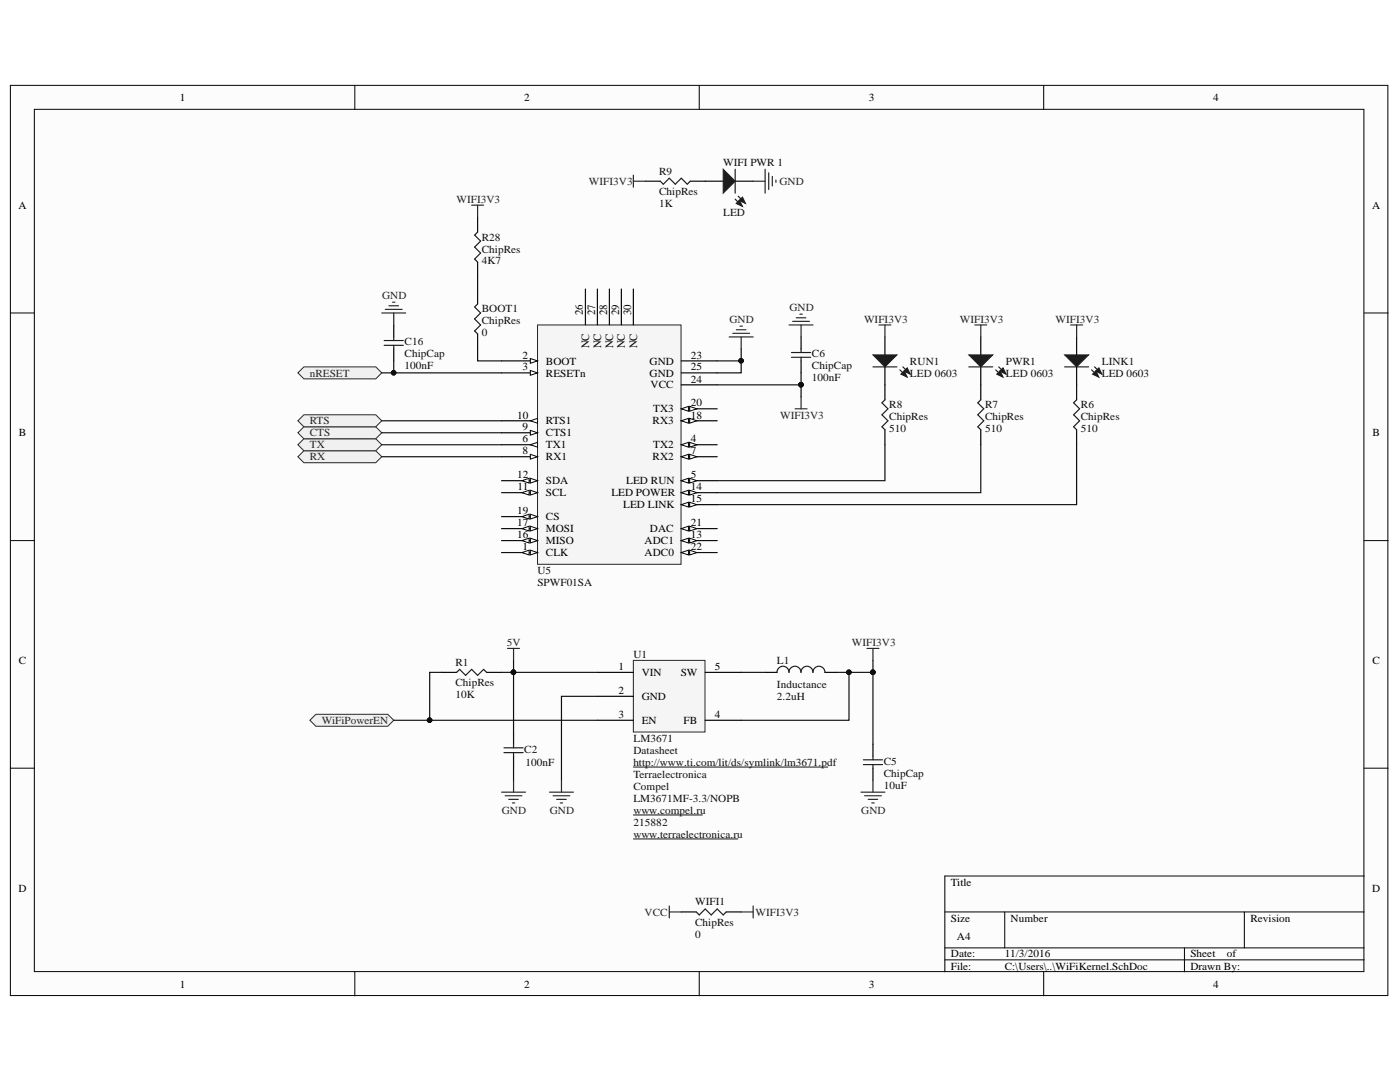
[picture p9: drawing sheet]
<svg xmlns="http://www.w3.org/2000/svg" width="279mm" height="216mm" viewBox="0 0 279 216" stroke-linecap="round" stroke-linejoin="round" font-family="sans-serif">
<defs><g id="words">
<g font-size="2.2">
<text x="35.9" y="20.2">1</text>
<text x="104.6" y="20.2">2</text>
<text x="173.4" y="20.2">3</text>
<text x="242.1" y="20.2">4</text>
<text x="3.7" y="41.7">A</text>
<text x="273.9" y="41.7">A</text>
<text x="116.3" y="62.9" transform="rotate(-90 116.3 62.9)">26</text>
<text x="118.8" y="62.9" transform="rotate(-90 118.8 62.9)">27</text>
<text x="121.2" y="62.9" transform="rotate(-90 121.2 62.9)">28</text>
<text x="123.5" y="62.9" transform="rotate(-90 123.5 62.9)">29</text>
<text x="126" y="62.9" transform="rotate(-90 126 62.9)">30</text>
<text x="104.3" y="71.5">2</text>
<text x="117.6" y="69.5" transform="rotate(-90 117.6 69.5)">NC</text>
<text x="119.9" y="69.5" transform="rotate(-90 119.9 69.5)">NC</text>
<text x="122.4" y="69.5" transform="rotate(-90 122.4 69.5)">NC</text>
<text x="124.7" y="69.5" transform="rotate(-90 124.7 69.5)">NC</text>
<text x="127.1" y="69.5" transform="rotate(-90 127.1 69.5)">NC</text>
<text x="137.9" y="71.5">23</text>
<text x="104.3" y="73.9">3</text>
<text x="108.9" y="72.7">BOOT</text>
<text x="108.9" y="75.1">RESETn</text>
<text x="129.6" y="72.7">GND</text>
<text x="129.6" y="75.1">GND</text>
<text x="129.8" y="77.5">VCC</text>
<text x="137.9" y="76.3">24</text>
<text x="137.9" y="73.9">25</text>
<text x="103.2" y="83.5">10</text>
<text x="130.3" y="82.3">TX3</text>
<text x="137.9" y="83.5">18</text>
<text x="137.9" y="81.1">20</text>
<text x="3.8" y="87.1">B</text>
<text x="104.3" y="88.3">6</text>
<text x="104.3" y="85.9">9</text>
<text x="108.9" y="89.5">TX1</text>
<text x="108.9" y="87.1">CTS1</text>
<text x="108.9" y="84.7">RTS1</text>
<text x="130.2" y="84.7">RX3</text>
<text x="130.3" y="89.5">TX2</text>
<text x="137.9" y="88.3">4</text>
<text x="273.9" y="87.1">B</text>
<text x="103.2" y="95.4">12</text>
<text x="104.3" y="90.7">8</text>
<text x="108.9" y="91.8">RX1</text>
<text x="130.2" y="91.8">RX2</text>
<text x="137.9" y="95.4">5</text>
<text x="137.9" y="90.7">7</text>
<text x="103.3" y="97.8">11</text>
<text x="108.9" y="99">SCL</text>
<text x="108.9" y="96.6">SDA</text>
<text x="122" y="99">LED POWER</text>
<text x="124.4" y="101.4">LED LINK</text>
<text x="125" y="96.6">LED RUN</text>
<text x="137.9" y="97.8">14</text>
<text x="137.9" y="100.2">15</text>
<text x="103.2" y="107.4">16</text>
<text x="103.2" y="105">17</text>
<text x="103.2" y="102.6">19</text>
<text x="108.9" y="106.2">MOSI</text>
<text x="108.9" y="103.8">CS</text>
<text x="129.7" y="106.2">DAC</text>
<text x="137.9" y="107.4">13</text>
<text x="137.9" y="105">21</text>
<text x="104.3" y="109.8">1</text>
<text x="108.9" y="111">CLK</text>
<text x="108.9" y="108.6">MISO</text>
<text x="128.7" y="108.6">ADC1</text>
<text x="128.7" y="111">ADC0</text>
<text x="137.9" y="109.8">22</text>
<text x="3.8" y="132.5">C</text>
<text x="123.4" y="133.7">1</text>
<text x="128.1" y="134.9">VIN</text>
<text x="135.8" y="134.9">SW</text>
<text x="142.7" y="133.7">5</text>
<text x="273.9" y="132.5">C</text>
<text x="123.4" y="138.5">2</text>
<text x="123.4" y="143.3">3</text>
<text x="128.1" y="139.7">GND</text>
<text x="142.7" y="143.3">4</text>
<text x="128.1" y="144.4">EN</text>
<text x="136.4" y="144.4">FB</text>
<text x="3.7" y="177.9">D</text>
<text x="189.8" y="176.7">Title</text>
<text x="273.9" y="177.9">D</text>
<text x="189.8" y="183.9">Size</text>
<text x="201.7" y="183.9">Number</text>
<text x="249.5" y="183.9">Revision</text>
<text x="189.8" y="191">Date:</text>
<text x="191" y="187.5">A4</text>
<text x="200.5" y="191">11/3/2016</text>
<text x="237.6" y="191">Sheet</text>
<text x="244.9" y="191">of</text>
<text x="35.9" y="197.1">1</text>
<text x="104.6" y="197.1">2</text>
<text x="173.4" y="197.1">3</text>
<text x="189.8" y="193.5">File:</text>
<text x="200.5" y="193.5">C:\Users\..\WiFiKernel.SchDoc</text>
<text x="237.6" y="193.5">Drawn By:</text>
<text x="242.1" y="197.1">4</text>
</g>
<g font-size="2.2" fill="#0e0e0e">
<text x="131.5" y="34.8">R9</text>
<text x="144.3" y="33.1">WIFI PWR 1</text>
<text x="131.5" y="41.3">1K</text>
<text x="131.5" y="38.9">ChipRes</text>
<text x="96.1" y="48">R28</text>
<text x="144.3" y="43.1">LED</text>
<text x="96.1" y="52.8">4K7</text>
<text x="96.1" y="50.4">ChipRes</text>
<text x="96.1" y="62.3">BOOT1</text>
<text x="96.1" y="64.7">ChipRes</text>
<text x="80.7" y="68.9">C16</text>
<text x="80.7" y="71.3">ChipCap</text>
<text x="96.1" y="67.1">0</text>
<text x="162" y="71.3">C6</text>
<text x="80.7" y="73.7">100nF</text>
<text x="162" y="76.1">100nF</text>
<text x="162" y="73.7">ChipCap</text>
<text x="181.6" y="72.7">RUN1</text>
<text x="181.6" y="75.1">LED 0603</text>
<text x="200.8" y="72.7">PWR1</text>
<text x="200.8" y="75.1">LED 0603</text>
<text x="219.9" y="72.7">LINK1</text>
<text x="219.9" y="75.1">LED 0603</text>
<text x="177.5" y="81.5">R8</text>
<text x="177.5" y="83.9">ChipRes</text>
<text x="196.6" y="81.5">R7</text>
<text x="196.6" y="83.9">ChipRes</text>
<text x="215.7" y="81.5">R6</text>
<text x="215.7" y="83.9">ChipRes</text>
<text x="177.5" y="86.3">510</text>
<text x="196.6" y="86.3">510</text>
<text x="215.7" y="86.3">510</text>
<text x="107.3" y="114.6">U5</text>
<text x="107.3" y="117">SPWF01SA</text>
<text x="126.4" y="131.3">U1</text>
<text x="90.9" y="132.9">R1</text>
<text x="90.9" y="136.9">ChipRes</text>
<text x="155" y="132.5">L1</text>
<text x="155" y="137.3">Inductance</text>
<text x="90.9" y="139.3">10K</text>
<text x="155" y="139.7">2.2uH</text>
<text x="126.4" y="148">LM3671</text>
<text x="104.6" y="150.2">C2</text>
<text x="104.9" y="152.8">100nF</text>
<text x="126.4" y="150.4">Datasheet</text>
<text x="126.4" y="152.8">http://www.ti.com/lit/ds/symlink/lm3671.pdf</text>
<text x="126.4" y="155.2">Terraelectronica</text>
<text x="176.4" y="152.6">C5</text>
<text x="176.4" y="155">ChipCap</text>
<text x="126.4" y="157.6">Compel</text>
<text x="126.4" y="160">LM3671MF-3.3/NOPB</text>
<text x="176.4" y="157.3">10uF</text>
<text x="126.4" y="162.4">www.compel.ru</text>
<text x="126.4" y="164.8">215882</text>
<text x="126.4" y="167.2">www.terraelectronica.ru</text>
<text x="138.7" y="180.6">WIFI1</text>
<text x="138.7" y="184.7">ChipRes</text>
<text x="138.7" y="187.1">0</text>
</g>
<g font-size="2.2" fill="#262626">
<text x="91.1" y="40.5">WIFI3V3</text>
<text x="117.5" y="36.9">WIFI3V3</text>
<text x="155.6" y="36.9">GND</text>
<text x="76.3" y="59.6">GND</text>
<text x="145.6" y="64.4">GND</text>
<text x="157.5" y="62">GND</text>
<text x="172.4" y="64.4">WIFI3V3</text>
<text x="191.5" y="64.4">WIFI3V3</text>
<text x="210.7" y="64.4">WIFI3V3</text>
<text x="61.8" y="75.1">nRESET</text>
<text x="155.7" y="83.5">WIFI3V3</text>
<text x="61.8" y="89.5">TX</text>
<text x="61.8" y="87.1">CTS</text>
<text x="61.8" y="84.7">RTS</text>
<text x="61.8" y="91.8">RX</text>
<text x="101.2" y="128.9">5V</text>
<text x="170" y="128.9">WIFI3V3</text>
<text x="64.2" y="144.4">WiFiPowerEN</text>
<text x="100.2" y="162.4">GND</text>
<text x="109.7" y="162.4">GND</text>
<text x="171.9" y="162.4">GND</text>
<text x="128.7" y="182.7">VCC</text>
<text x="150.8" y="182.7">WIFI3V3</text>
</g>
</g></defs>
<g fill="#fcfcfc" stroke="#000" stroke-width=".2">
<path d="M2.1 17h274.9v181.7h-274.9z"/>
<path d="M6.9 21.8h265.3v172.1h-265.3z"/>
</g>
<g fill="none" stroke="#000" stroke-width=".2">
<path d="M70.8 17v4.8M139.5 17v4.8M208.3 17v4.8M2.1 62.5h4.8M272.2 62.5h4.8M2.1 107.9h4.8M272.2 107.9h4.8M2.1 153.3h4.8M272.2 153.3h4.8M272.2 174.8h-83.6v19.1M70.8 193.9v4.8M139.5 193.9v4.8"/>
<path d="M188.6 182h83.6M188.6 189.1h83.6M188.6 191.5h83.6M200.5 182v7.1M208.3 193.9v4.8M236.4 189.1v4.8M248.3 182v7.1"/>
</g>
<path d="M107.3 64.8h28.6v47.8h-28.6z" fill="#f5f5f5" stroke="#262626" stroke-width=".2"/>
<path d="M100.1 110.3h7.2" fill="none" stroke="#000" stroke-width=".23"/>
<path d="M105.8 109.8l1.5 .5-1.5 .4z" fill="#fcfcfc"/>
<path d="M105.8 109.8l1.5 .5-1.5 .4z" fill="none" stroke="#000" stroke-width=".2"/>
<path d="M104.2 110.3l1.4-.5v.9z" fill="#fcfcfc"/>
<path d="M104.2 110.3l1.4-.5v.9z" fill="none" stroke="#000" stroke-width=".2"/>
<path d="M100.1 72h7.2" fill="none" stroke="#000" stroke-width=".23"/>
<path d="M105.8 71.5l1.5 .5-1.5 .5z" fill="#fcfcfc"/>
<path d="M105.8 71.5l1.5 .5-1.5 .5z" fill="none" stroke="#000" stroke-width=".2"/>
<path d="M100.1 74.4h7.2" fill="none" stroke="#000" stroke-width=".23"/>
<path d="M105.8 73.9l1.5 .5-1.5 .5z" fill="#fcfcfc"/>
<path d="M105.8 73.9l1.5 .5-1.5 .5z" fill="none" stroke="#000" stroke-width=".2"/>
<path d="M136 88.7h7.1" fill="none" stroke="#000" stroke-width=".23"/>
<path d="M136 88.7l1.4-.4v.9z" fill="#fcfcfc"/>
<path d="M136 88.7l1.4-.4v.9z" fill="none" stroke="#000" stroke-width=".2"/>
<path d="M137.6 88.3l1.5 .4-1.5 .5z" fill="#fcfcfc"/>
<path d="M137.6 88.3l1.5 .4-1.5 .5z" fill="none" stroke="#000" stroke-width=".2"/>
<path d="M136 95.9h7.1" fill="none" stroke="#000" stroke-width=".23"/>
<path d="M136 95.9l1.4-.5v1z" fill="#fcfcfc"/>
<path d="M136 95.9l1.4-.5v1z" fill="none" stroke="#000" stroke-width=".2"/>
<path d="M137.6 95.4l1.5 .5-1.5 .5z" fill="#fcfcfc"/>
<path d="M137.6 95.4l1.5 .5-1.5 .5z" fill="none" stroke="#000" stroke-width=".2"/>
<path d="M100.1 88.7h7.2" fill="none" stroke="#000" stroke-width=".23"/>
<path d="M105.8 88.7l1.5-.4v.9z" fill="#fcfcfc"/>
<path d="M105.8 88.7l1.5-.4v.9z" fill="none" stroke="#000" stroke-width=".2"/>
<path d="M136 91.1h7.1" fill="none" stroke="#000" stroke-width=".23"/>
<path d="M136 91.1l1.4-.4v.9z" fill="#fcfcfc"/>
<path d="M136 91.1l1.4-.4v.9z" fill="none" stroke="#000" stroke-width=".2"/>
<path d="M137.6 90.7l1.5 .4-1.5 .5z" fill="#fcfcfc"/>
<path d="M137.6 90.7l1.5 .4-1.5 .5z" fill="none" stroke="#000" stroke-width=".2"/>
<path d="M100.1 91.1h7.2" fill="none" stroke="#000" stroke-width=".23"/>
<path d="M105.8 90.7l1.5 .4-1.5 .5z" fill="#fcfcfc"/>
<path d="M105.8 90.7l1.5 .4-1.5 .5z" fill="none" stroke="#000" stroke-width=".2"/>
<path d="M100.1 86.4h7.2" fill="none" stroke="#000" stroke-width=".23"/>
<path d="M105.8 85.9l1.5 .5-1.5 .4z" fill="#fcfcfc"/>
<path d="M105.8 85.9l1.5 .5-1.5 .4z" fill="none" stroke="#000" stroke-width=".2"/>
<path d="M100.1 84h7.2" fill="none" stroke="#000" stroke-width=".23"/>
<path d="M105.8 84l1.5-.5v.9z" fill="#fcfcfc"/>
<path d="M105.8 84l1.5-.5v.9z" fill="none" stroke="#000" stroke-width=".2"/>
<path d="M100.1 98.3h7.2" fill="none" stroke="#000" stroke-width=".23"/>
<path d="M105.8 97.8l1.5 .5-1.5 .5z" fill="#fcfcfc"/>
<path d="M105.8 97.8l1.5 .5-1.5 .5z" fill="none" stroke="#000" stroke-width=".2"/>
<path d="M104.2 98.3l1.4-.5v1z" fill="#fcfcfc"/>
<path d="M104.2 98.3l1.4-.5v1z" fill="none" stroke="#000" stroke-width=".2"/>
<path d="M100.1 95.9h7.2" fill="none" stroke="#000" stroke-width=".23"/>
<path d="M105.8 95.4l1.5 .5-1.5 .5z" fill="#fcfcfc"/>
<path d="M105.8 95.4l1.5 .5-1.5 .5z" fill="none" stroke="#000" stroke-width=".2"/>
<path d="M104.2 95.9l1.4-.5v1z" fill="#fcfcfc"/>
<path d="M104.2 95.9l1.4-.5v1z" fill="none" stroke="#000" stroke-width=".2"/>
<path d="M136 107.9h7.1" fill="none" stroke="#000" stroke-width=".23"/>
<path d="M136 107.9l1.4-.5v.9z" fill="#fcfcfc"/>
<path d="M136 107.9l1.4-.5v.9z" fill="none" stroke="#000" stroke-width=".2"/>
<path d="M137.6 107.4l1.5 .5-1.5 .4z" fill="#fcfcfc"/>
<path d="M137.6 107.4l1.5 .5-1.5 .4z" fill="none" stroke="#000" stroke-width=".2"/>
<path d="M136 98.3h7.1" fill="none" stroke="#000" stroke-width=".23"/>
<path d="M136 98.3l1.4-.5v1z" fill="#fcfcfc"/>
<path d="M136 98.3l1.4-.5v1z" fill="none" stroke="#000" stroke-width=".2"/>
<path d="M137.6 97.8l1.5 .5-1.5 .5z" fill="#fcfcfc"/>
<path d="M137.6 97.8l1.5 .5-1.5 .5z" fill="none" stroke="#000" stroke-width=".2"/>
<path d="M136 100.7h7.1" fill="none" stroke="#000" stroke-width=".23"/>
<path d="M136 100.7l1.4-.5v1z" fill="#fcfcfc"/>
<path d="M136 100.7l1.4-.5v1z" fill="none" stroke="#000" stroke-width=".2"/>
<path d="M137.6 100.2l1.5 .5-1.5 .5z" fill="#fcfcfc"/>
<path d="M137.6 100.2l1.5 .5-1.5 .5z" fill="none" stroke="#000" stroke-width=".2"/>
<path d="M100.1 107.9h7.2" fill="none" stroke="#000" stroke-width=".23"/>
<path d="M105.8 107.4l1.5 .5-1.5 .4z" fill="#fcfcfc"/>
<path d="M105.8 107.4l1.5 .5-1.5 .4z" fill="none" stroke="#000" stroke-width=".2"/>
<path d="M104.2 107.9l1.4-.5v.9z" fill="#fcfcfc"/>
<path d="M104.2 107.9l1.4-.5v.9z" fill="none" stroke="#000" stroke-width=".2"/>
<path d="M100.1 105.5h7.2" fill="none" stroke="#000" stroke-width=".23"/>
<path d="M105.8 105l1.5 .5-1.5 .5z" fill="#fcfcfc"/>
<path d="M105.8 105l1.5 .5-1.5 .5z" fill="none" stroke="#000" stroke-width=".2"/>
<path d="M104.2 105.5l1.4-.5v1z" fill="#fcfcfc"/>
<path d="M104.2 105.5l1.4-.5v1z" fill="none" stroke="#000" stroke-width=".2"/>
<path d="M136 84h7.1" fill="none" stroke="#000" stroke-width=".23"/>
<path d="M136 84l1.4-.5v.9z" fill="#fcfcfc"/>
<path d="M136 84l1.4-.5v.9z" fill="none" stroke="#000" stroke-width=".2"/>
<path d="M137.6 83.5l1.5 .5-1.5 .4z" fill="#fcfcfc"/>
<path d="M137.6 83.5l1.5 .5-1.5 .4z" fill="none" stroke="#000" stroke-width=".2"/>
<path d="M100.1 103.1h7.2" fill="none" stroke="#000" stroke-width=".23"/>
<path d="M105.8 102.6l1.5 .5-1.5 .5z" fill="#fcfcfc"/>
<path d="M105.8 102.6l1.5 .5-1.5 .5z" fill="none" stroke="#000" stroke-width=".2"/>
<path d="M104.2 103.1l1.4-.5v1z" fill="#fcfcfc"/>
<path d="M104.2 103.1l1.4-.5v1z" fill="none" stroke="#000" stroke-width=".2"/>
<path d="M136 81.6h7.1" fill="none" stroke="#000" stroke-width=".23"/>
<path d="M136 81.6l1.4-.5v1z" fill="#fcfcfc"/>
<path d="M136 81.6l1.4-.5v1z" fill="none" stroke="#000" stroke-width=".2"/>
<path d="M137.6 81.1l1.5 .5-1.5 .5z" fill="#fcfcfc"/>
<path d="M137.6 81.1l1.5 .5-1.5 .5z" fill="none" stroke="#000" stroke-width=".2"/>
<path d="M136 105.5h7.1" fill="none" stroke="#000" stroke-width=".23"/>
<path d="M136 105.5l1.4-.5v1z" fill="#fcfcfc"/>
<path d="M136 105.5l1.4-.5v1z" fill="none" stroke="#000" stroke-width=".2"/>
<path d="M137.6 105l1.5 .5-1.5 .5z" fill="#fcfcfc"/>
<path d="M137.6 105l1.5 .5-1.5 .5z" fill="none" stroke="#000" stroke-width=".2"/>
<path d="M136 110.3h7.1" fill="none" stroke="#000" stroke-width=".23"/>
<path d="M136 110.3l1.4-.5v.9z" fill="#fcfcfc"/>
<path d="M136 110.3l1.4-.5v.9z" fill="none" stroke="#000" stroke-width=".2"/>
<path d="M137.6 109.8l1.5 .5-1.5 .4z" fill="#fcfcfc"/>
<path d="M137.6 109.8l1.5 .5-1.5 .4z" fill="none" stroke="#000" stroke-width=".2"/>
<path d="M116.8 57.7v7.1M119.2 57.7v7.1M121.6 57.7v7.1M124 57.7v7.1M126.4 57.7v7.1M136 72h7.1M136 76.8h7.1M136 74.4h7.1M159.9 67.2v2.4M159.9 72v2.4" fill="none" stroke="#000" stroke-width=".23"/>
<path d="M145.5 67.2h4.8M146.2 66.5h3.4M147 65.8h1.9M147.7 65.1h.5M147.9 67.2v2.4M157.5 64.8h4.8M158.2 64.1h3.3M158.9 63.4h1.9M159.6 62.7h.5M159.9 64.8v2.4" fill="none" stroke="#262626" stroke-width=".23"/>
<path d="M158 71.3h3.8M158 70.3h3.8M159.9 69.6v.7M159.9 71.3v.7" fill="none" stroke="#1c1c1c" stroke-width=".23"/>
<g fill="#f0f0f0" stroke="#262626" stroke-width=".2">
<path d="M59.5 74.4l1.1-1.2h14.4l1.2 1.2-1.2 1.2h-14.4z" fill-rule="evenodd"/>
<path d="M59.5 91.1l1.1-1.2h14.4l1.2 1.2-1.2 1.2h-14.4z" fill-rule="evenodd"/>
<path d="M59.5 88.7l1.1-1.1h14.4l1.2 1.1-1.2 1.2h-14.4z" fill-rule="evenodd"/>
<path d="M59.5 86.4l1.1-1.2h14.4l1.2 1.2-1.2 1.2h-14.4z" fill-rule="evenodd"/>
<path d="M59.5 84l1.1-1.2h14.4l1.2 1.2-1.2 1.2h-14.4z" fill-rule="evenodd"/>
</g>
<path d="M95.3 43.3v3M95.3 52.3v3M95.3 57.7v3M78.6 64.8v2.4M78.6 69.6v2.4M95.3 66.6v3M176.6 67.2v3.6M176.6 73.2v3.6" fill="none" stroke="#000" stroke-width=".23"/>
<path d="M95.3 46.3l-.3 .4a.26 .26 0 0 0-.3 .3 .26 .26 0 0 0 .3 .2l.6 .6a.33 .33 0 0 1 .3 .3 .33 .33 0 0 1-.3 .3l-.5 .6a.33 .33 0 0 0-.4 .3 .33 .33 0 0 0 .4 .3l.5 .6a.33 .33 0 0 1 .3 .3 .33 .33 0 0 1-.3 .3l-.6 .7a.36 .36 0 0 0-.2 .3 .36 .36 0 0 0 .3 .3l.2 .2M76.7 68.9h3.8M76.7 67.9h3.8M78.6 67.2v.7M78.6 68.9v.7M95.3 60.7l-.3 .3a.26 .26 0 0 0-.3 .3 .26 .26 0 0 0 .3 .2l.6 .6a.33 .33 0 0 1 .3 .4 .33 .33 0 0 1-.3 .3l-.5 .5a.33 .33 0 0 0-.4 .3 .33 .33 0 0 0 .4 .4l.5 .5a.33 .33 0 0 1 .3 .3 .33 .33 0 0 1-.3 .4l-.6 .6a.36 .36 0 0 0-.2 .4 .36 .36 0 0 0 .3 .2l.2 .2" fill="none" stroke="#1c1c1c" stroke-width=".23"/>
<path d="M76.2 62.5h4.8M76.9 61.7h3.4M77.6 61h1.9M78.3 60.3h.5M78.6 62.5v2.3" fill="none" stroke="#262626" stroke-width=".23"/>
<path d="M174.2 70.8h4.8l-2.4 2.4z" fill="#1c1c1c"/>
<path d="M174.2 70.8h4.8l-2.4 2.4z" fill="none" stroke="#1c1c1c" stroke-width=".2"/>
<path d="M174.2 73.2h4.8M179.6 73.8l1.2 1.2" fill="none" stroke="#1c1c1c" stroke-width=".23"/>
<path d="M179.8 74.7l.7-.7 .6 1.3z" fill="#1c1c1c"/>
<path d="M179.8 74.7l.7-.7 .6 1.3z" fill="none" stroke="#1c1c1c" stroke-width=".2"/>
<path d="M180.2 73.2l1.2 1.2" fill="none" stroke="#1c1c1c" stroke-width=".23"/>
<path d="M180.4 74.1l.7-.7 .6 1.3z" fill="#1c1c1c"/>
<path d="M180.4 74.1l.7-.7 .6 1.3z" fill="none" stroke="#1c1c1c" stroke-width=".2"/>
<path d="M195.7 67.2v3.6M195.7 73.2v3.6" fill="none" stroke="#000" stroke-width=".23"/>
<path d="M193.3 70.8h4.8l-2.4 2.4z" fill="#1c1c1c"/>
<path d="M193.3 70.8h4.8l-2.4 2.4z" fill="none" stroke="#1c1c1c" stroke-width=".2"/>
<path d="M193.3 73.2h4.8M198.7 73.8l1.2 1.2" fill="none" stroke="#1c1c1c" stroke-width=".23"/>
<path d="M198.9 74.7l.7-.7 .6 1.3z" fill="#1c1c1c"/>
<path d="M198.9 74.7l.7-.7 .6 1.3z" fill="none" stroke="#1c1c1c" stroke-width=".2"/>
<path d="M199.3 73.2l1.2 1.2" fill="none" stroke="#1c1c1c" stroke-width=".23"/>
<path d="M199.5 74.1l.7-.7 .6 1.3z" fill="#1c1c1c"/>
<path d="M199.5 74.1l.7-.7 .6 1.3z" fill="none" stroke="#1c1c1c" stroke-width=".2"/>
<path d="M214.9 67.2v3.6M214.9 73.2v3.6" fill="none" stroke="#000" stroke-width=".23"/>
<path d="M212.5 70.8h4.8l-2.4 2.4z" fill="#1c1c1c"/>
<path d="M212.5 70.8h4.8l-2.4 2.4z" fill="none" stroke="#1c1c1c" stroke-width=".2"/>
<path d="M212.5 73.2h4.8M217.9 73.8l1.1 1.2" fill="none" stroke="#1c1c1c" stroke-width=".23"/>
<path d="M218 74.7l.7-.7 .6 1.3z" fill="#1c1c1c"/>
<path d="M218 74.7l.7-.7 .6 1.3z" fill="none" stroke="#1c1c1c" stroke-width=".2"/>
<path d="M218.4 73.2l1.2 1.2" fill="none" stroke="#1c1c1c" stroke-width=".23"/>
<path d="M218.6 74.1l.7-.7 .6 1.3z" fill="#1c1c1c"/>
<path d="M218.6 74.1l.7-.7 .6 1.3z" fill="none" stroke="#1c1c1c" stroke-width=".2"/>
<path d="M176.6 76.8v3M195.7 76.8v3M214.9 76.8v3M176.6 85.8v2.9M195.7 85.8v2.9M214.9 85.8v2.9" fill="none" stroke="#000" stroke-width=".23"/>
<path d="M176.6 79.8l-.4 .3a.26 .26 0 0 0-.2 .3 .26 .26 0 0 0 .3 .3l.6 .5a.33 .33 0 0 1 .3 .4 .33 .33 0 0 1-.3 .3l-.6 .5a.33 .33 0 0 0-.3 .4 .33 .33 0 0 0 .3 .3l.6 .5a.33 .33 0 0 1 .3 .4 .33 .33 0 0 1-.3 .3l-.7 .6a.36 .36 0 0 0-.1 .4 .36 .36 0 0 0 .3 .3l.2 .2M195.7 79.8l-.3 .3a.26 .26 0 0 0-.2 .3 .26 .26 0 0 0 .2 .3l.6 .5a.33 .33 0 0 1 .3 .4 .33 .33 0 0 1-.3 .3l-.5 .5a.33 .33 0 0 0-.4 .4 .33 .33 0 0 0 .4 .3l.5 .5a.33 .33 0 0 1 .3 .4 .33 .33 0 0 1-.3 .3l-.6 .6a.36 .36 0 0 0-.2 .4 .36 .36 0 0 0 .3 .3l.2 .2M214.9 79.8l-.4 .3a.26 .26 0 0 0-.2 .3 .26 .26 0 0 0 .3 .3l.5 .5a.33 .33 0 0 1 .4 .4 .33 .33 0 0 1-.4 .3l-.5 .5a.33 .33 0 0 0-.3 .4 .33 .33 0 0 0 .3 .3l.5 .5a.33 .33 0 0 1 .4 .4 .33 .33 0 0 1-.4 .3l-.6 .6a.36 .36 0 0 0-.1 .4 .36 .36 0 0 0 .3 .3l.2 .2" fill="none" stroke="#1c1c1c" stroke-width=".23"/>
<path d="M126.4 131.8h14.3v14.3h-14.3z" fill="#f5f5f5" stroke="#262626" stroke-width=".2"/>
<path d="M119.2 134.2h7.2M119.2 138.9h7.2M140.7 134.2h7.2M102.5 146.1v2.4M102.5 150.9v2.4M119.2 143.7h7.2M140.7 143.7h7.2M174.2 148.5v2.4M174.2 153.3v2.4" fill="none" stroke="#000" stroke-width=".23"/>
<path d="M126.4 153.1h38.8M126.4 162.6h13.8M126.4 167.4h20.8" fill="none" stroke="#0e0e0e" stroke-width=".2"/>
<path d="M100.6 149.2h3.8M100.6 150.2h3.8M102.5 148.5v.7M102.5 150.2v.7M172.3 151.6h3.8M172.3 152.6h3.8M174.2 150.9v.7M174.2 152.6v.7" fill="none" stroke="#1c1c1c" stroke-width=".23"/>
<g fill="none" stroke="#262626" stroke-width=".23">
<path d="M101.3 129.4h2.4M102.5 129.4v2.4M173 129.4h2.4M174.2 129.4v2.4M100.1 158.1h4.8M100.8 158.8h3.4M101.5 159.5h1.9M102.5 155.7v2.4M109.7 158.1h4.7M110.4 158.8h3.3M111.1 159.5h1.9M112.1 155.7v2.4"/>
<path d="M171.8 158.1h4.8M172.5 158.8h3.4M173.3 159.5h1.9M174.2 155.7v2.4M102.3 160.2h.4M111.8 160.2h.5M174 160.2h.5"/>
</g>
<path d="M61.8 143.7l1.2-1.2h14.4l1.2 1.2-1.2 1.2h-14.4z" fill-rule="evenodd" fill="#f0f0f0" stroke="#262626" stroke-width=".2"/>
<path d="M94.1 40.9h2.4M95.3 40.9v2.4M159.9 79.2v2.4M158.7 81.6h2.4M133.6 180.8v2.4M133.6 182h2.4M147.9 182h2.4M150.3 180.8v2.4" fill="none" stroke="#262626" stroke-width=".23"/>
<path d="M131.8 36.2l.3 .3a.26 .26 0 0 0 .3 .2 .26 .26 0 0 0 .3-.2l.5-.6a.33 .33 0 0 1 .4-.3 .33 .33 0 0 1 .3 .3l.5 .5a.33 .33 0 0 0 .4 .4 .33 .33 0 0 0 .3-.4l.5-.5a.33 .33 0 0 1 .4-.3 .33 .33 0 0 1 .3 .3l.6 .6a.36 .36 0 0 0 .4 .2 .36 .36 0 0 0 .3-.4l.2-.1M164.6 134.2a1.2 1.2 0 0 0-1.2-1.3 1.2 1.2 0 0 0-1.2 1.3 1.2 1.2 0 0 0-1.2-1.3 1.2 1.2 0 0 0-1.2 1.3 1.2 1.2 0 0 0-1.1-1.3 1.2 1.2 0 0 0-1.2 1.3 1.2 1.2 0 0 0-1.2-1.3 1.2 1.2 0 0 0-1.2 1.3M139 182l.3 .3a.27 .27 0 0 0 .3 .2 .27 .27 0 0 0 .2-.2l.6-.6a.33 .33 0 0 1 .3-.3 .33 .33 0 0 1 .4 .3l.5 .5a.33 .33 0 0 0 .3 .4 .33 .33 0 0 0 .4-.4l.5-.5a.33 .33 0 0 1 .3-.3 .33 .33 0 0 1 .4 .3l.6 .6a.36 .36 0 0 0 .4 .2 .36 .36 0 0 0 .2-.3l.2-.2" fill="none" stroke="#1c1c1c" stroke-width=".23"/>
<path d="M128.8 36.2h3M137.8 36.2h6.5M146.7 36.2h3.6M152.7 134.2h2.4M164.7 134.2h2.3M136 182h3M144.9 182h3" fill="none" stroke="#000" stroke-width=".23"/>
<path d="M144.3 33.8l2.4 2.4-2.4 2.3z" fill="#1c1c1c"/>
<path d="M144.3 33.8l2.4 2.4-2.4 2.3z" fill="none" stroke="#1c1c1c" stroke-width=".2"/>
<path d="M146.7 33.8v4.7M147.3 39.1l1.2 1.2" fill="none" stroke="#1c1c1c" stroke-width=".23"/>
<path d="M147.5 40l.7-.7 .6 1.3z" fill="#1c1c1c"/>
<path d="M147.5 40l.7-.7 .6 1.3z" fill="none" stroke="#1c1c1c" stroke-width=".2"/>
<path d="M146.7 39.7l1.2 1.2" fill="none" stroke="#1c1c1c" stroke-width=".23"/>
<path d="M146.9 40.6l.7-.7 .6 1.3z" fill="#1c1c1c"/>
<path d="M146.9 40.6l.7-.7 .6 1.3z" fill="none" stroke="#1c1c1c" stroke-width=".2"/>
<g fill="none" stroke="#262626" stroke-width=".23">
<path d="M126.4 36.2h2.4M126.4 35v2.4M150.3 36.2h2.4M152.7 33.8v4.7M153.4 34.5v3.3M154.1 35.2v1.9M154.9 35.9v.5M175.4 64.8h2.4M176.6 64.8v2.4M194.5 64.8h2.4M195.7 64.8v2.4M213.7 64.8h2.4"/>
<path d="M214.9 64.8v2.4"/>
</g>
<g fill="#0e0e0e" stroke="#0e0e0e" stroke-width=".2">
<circle cx="174.2" cy="134.1" r=".45"/>
<circle cx="147.9" cy="72" r=".45"/>
<circle cx="159.8" cy="76.8" r=".45"/>
<circle cx="78.6" cy="74.4" r=".45"/>
<circle cx="169.4" cy="134.1" r=".45"/>
<circle cx="102.5" cy="134.1" r=".45"/>
<circle cx="85.7" cy="143.7" r=".45"/>
</g>
<path d="M88.1 134.2h3M97.1 134.2h3" fill="none" stroke="#000" stroke-width=".23"/>
<path d="M91.1 134.2l.4-.4a.26 .26 0 0 1 .3-.2 .26 .26 0 0 1 .2 .3l.6 .5a.33 .33 0 0 0 .3 .4 .33 .33 0 0 0 .4-.4l.5-.5a.33 .33 0 0 1 .3-.3 .33 .33 0 0 1 .4 .3l.5 .5a.33 .33 0 0 0 .3 .4 .33 .33 0 0 0 .4-.4l.6-.6a.36 .36 0 0 1 .4-.1 .36 .36 0 0 1 .2 .3l.2 .2" fill="none" stroke="#1c1c1c" stroke-width=".23"/>
<g fill="none" stroke="#0e0e0e" stroke-width=".23">
<path d="M95.3 55.3v2.4M76.2 74.4h23.9M78.6 72v2.4M95.3 69.6v2.4h4.8M143.1 72h4.8M143.1 76.8h16.8M147.9 69.6v4.8h-4.8M159.9 74.4v4.8M76.2 91.1h23.9M76.2 88.7h23.9M76.2 86.4h23.9M76.2 84h23.9"/>
<path d="M176.6 88.7v7.2h-33.5M195.7 88.7v9.6h-52.6M214.9 88.7v12h-71.8M88.1 134.2h-2.3v9.5M102.5 131.8v2.4h-2.4M119.2 134.2h-16.7v11.9M119.2 138.9h-7.1v16.8M147.9 134.2h4.8M167 134.2h7.2v14.3M169.4 134.2v9.5h-21.5M174.2 131.8v2.4M78.6 143.7h40.6"/>
<path d="M102.5 153.3v2.4"/>
</g>
<use href="#words"/>
</svg>
